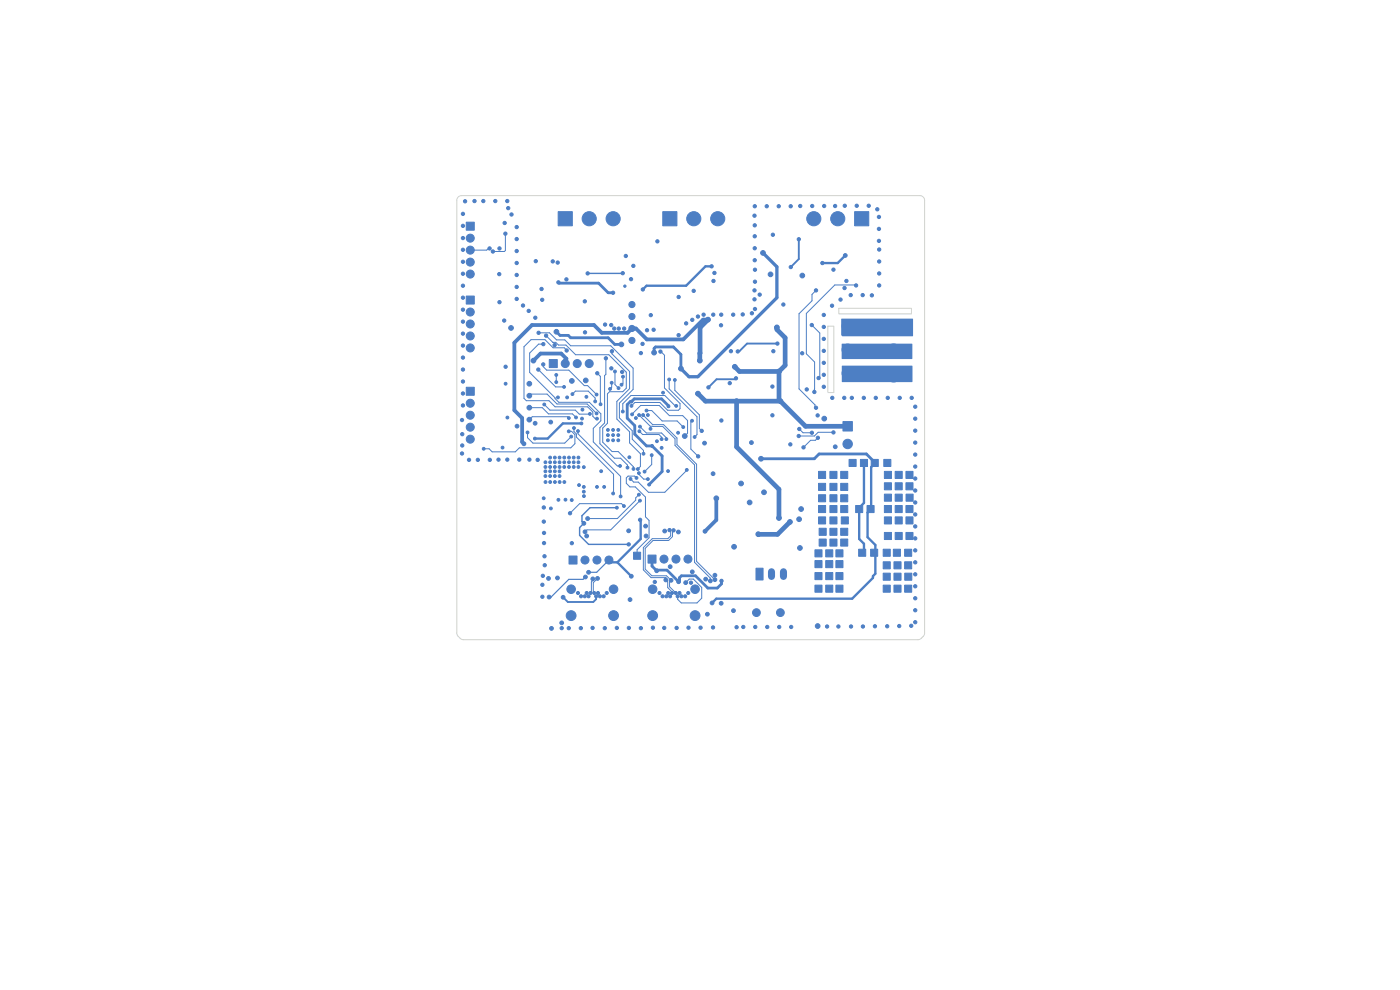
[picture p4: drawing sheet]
<svg xmlns="http://www.w3.org/2000/svg" width="297mm" height="210mm" viewBox="0 0 297 210" stroke-linecap="round" stroke-linejoin="round" font-family="sans-serif">
<g fill="#4d7fc4" stroke="#4d7fc4" stroke-width=".21">
<path d="M172.9 118.9h1.5v1.5h-1.5z"/>
<path d="M187.6 104.8h1.5v1.5h-1.5z"/>
<path d="M173.8 112.1h1.5v1.5h-1.5z"/>
<path d="M176.1 114.3h1.5v1.5h-1.5z"/>
<path d="M181.3 44.9h3v3h-3z"/>
<path d="M177.3 121.5h1.5v1.5h-1.5z"/>
<path d="M191.9 124.1h1.5v1.5h-1.5z"/>
<path d="M192.2 112.9h1.5v1.5h-1.5z"/>
<path d="M98.9 62.8h1.7v1.7h-1.7z"/>
<path d="M187.5 97.5h1.5v1.5h-1.5z"/>
<path d="M191.9 119.2h1.5v1.5h-1.5z"/>
<path d="M180.1 97.5h1.5v1.5h-1.5z"/>
<path d="M173.8 114.3h1.5v1.5h-1.5z"/>
<path d="M176.1 107.2h1.5v1.5h-1.5z"/>
<path d="M176.1 102.5h1.5v1.5h-1.5z"/>
<path d="M192.2 100h1.5v1.5h-1.5z"/>
<path d="M187.4 119.2h1.5v1.5h-1.5z"/>
<path d="M137.5 117.8h1.7v1.7h-1.7z"/>
<path d="M192.2 109.6h1.5v1.5h-1.5z"/>
<path d="M187.6 102.4h1.5v1.5h-1.5z"/>
<path d="M191.9 121.6h1.5v1.5h-1.5z"/>
<path d="M173.6 102.5h1.5v1.5h-1.5z"/>
<path d="M181.5 107.2h1.5v1.5h-1.5z"/>
<path d="M173.6 104.9h1.5v1.5h-1.5z"/>
<path d="M98.9 82.2h1.7v1.7h-1.7z"/>
<path d="M192.2 102.4h1.5v1.5h-1.5z"/>
<path d="M173.6 107.2h1.5v1.5h-1.5z"/>
<path d="M187.6 112.9h1.5v1.5h-1.5z"/>
<path d="M189.9 107.2h1.5v1.5h-1.5z"/>
<path d="M177.3 116.6h1.5v1.5h-1.5z"/>
<path d="M177.3 118.9h1.5v1.5h-1.5z"/>
<path d="M177.3 124.1h1.5v1.5h-1.5z"/>
<path d="M189.6 121.6h1.5v1.5h-1.5z"/>
<path d="M178.3 112.1h1.5v1.5h-1.5z"/>
<path d="M178.8 89.4h2v2h-2z"/>
<path d="M182.2 116.5h1.5v1.5h-1.5z"/>
<path d="M189.6 119.2h1.5v1.5h-1.5z"/>
<path d="M187.6 109.6h1.5v1.5h-1.5z"/>
<path d="M178.3 102.5h1.5v1.5h-1.5z"/>
<path d="M172.9 124.1h1.5v1.5h-1.5z"/>
<path d="M189.9 100h1.5v1.5h-1.5z"/>
<path d="M160.4 120.5h1.5v2.5h-1.5z"/>
<path d="M178.3 100h1.5v1.5h-1.5z"/>
<path d="M182.5 97.5h1.5v1.5h-1.5z"/>
<path d="M173.6 100h1.5v1.5h-1.5z"/>
<path d="M187.4 121.6h1.5v1.5h-1.5z"/>
<path d="M189.9 112.9h1.5v1.5h-1.5z"/>
<path d="M191.9 116.5h1.5v1.5h-1.5z"/>
<path d="M175.2 124.1h1.5v1.5h-1.5z"/>
<path d="M183.9 107.2h1.5v1.5h-1.5z"/>
<path d="M189.9 109.6h1.5v1.5h-1.5z"/>
<path d="M189.9 104.8h1.5v1.5h-1.5z"/>
<path d="M187.4 124.1h1.5v1.5h-1.5z"/>
<path d="M184.7 116.5h1.5v1.5h-1.5z"/>
<path d="M178.3 114.3h1.5v1.5h-1.5z"/>
<path d="M188.1 67.9h3v3h-3z"/>
<path d="M172.9 116.6h1.5v1.5h-1.5z"/>
<path d="M134.4 117.1h1.5v1.5h-1.5z"/>
<path d="M175.2 116.6h1.5v1.5h-1.5z"/>
<path d="M178.3 107.2h1.5v1.5h-1.5z"/>
<path d="M176.1 104.9h1.5v1.5h-1.5z"/>
<path d="M116.5 76.3h1.7v1.7h-1.7z"/>
<path d="M187.6 107.2h1.5v1.5h-1.5z"/>
<path d="M176.1 100h1.5v1.5h-1.5z"/>
<path d="M98.9 47.1h1.7v1.7h-1.7z"/>
<path d="M120.7 118h1.7v1.7h-1.7z"/>
<path d="M176.1 112.1h1.5v1.5h-1.5z"/>
<path d="M175.2 121.5h1.5v1.5h-1.5z"/>
<path d="M178.3 104.9h1.5v1.5h-1.5z"/>
<path d="M189.6 124.1h1.5v1.5h-1.5z"/>
<path d="M173.6 109.6h1.5v1.5h-1.5z"/>
<path d="M189.9 102.4h1.5v1.5h-1.5z"/>
<path d="M175.2 118.9h1.5v1.5h-1.5z"/>
<path d="M176.1 109.6h1.5v1.5h-1.5z"/>
<path d="M184.8 97.5h1.5v1.5h-1.5z"/>
<path d="M172.9 121.5h1.5v1.5h-1.5z"/>
<path d="M140.6 44.9h3v3h-3z"/>
<path d="M192.2 107.2h1.5v1.5h-1.5z"/>
<path d="M192.2 104.8h1.5v1.5h-1.5z"/>
<path d="M178.5 109.6h1.5v1.5h-1.5z"/>
<path d="M187.6 100h1.5v1.5h-1.5z"/>
<path d="M189.5 116.5h1.5v1.5h-1.5z"/>
<path d="M187.4 116.5h1.5v1.5h-1.5z"/>
<path d="M118.4 44.9h3v3h-3z"/>
<circle cx="134.1" cy="72.2" r=".65"/>
<circle cx="134.1" cy="69.7" r=".65"/>
<circle cx="134.1" cy="67.1" r=".65"/>
<circle cx="134.1" cy="64.6" r=".65"/>
<circle cx="177.7" cy="46.4" r="1.5"/>
<circle cx="172.6" cy="46.4" r="1.5"/>
<circle cx="99.8" cy="66.2" r=".85"/>
<circle cx="99.8" cy="68.7" r=".85"/>
<circle cx="99.8" cy="71.3" r=".85"/>
<circle cx="99.8" cy="73.8" r=".85"/>
<circle cx="112.3" cy="86.5" r=".5"/>
<circle cx="140.9" cy="118.6" r=".85"/>
<circle cx="143.4" cy="118.6" r=".85"/>
<circle cx="145.9" cy="118.6" r=".85"/>
<circle cx="112.3" cy="83.9" r=".5"/>
<circle cx="99.8" cy="85.5" r=".85"/>
<circle cx="99.8" cy="88.1" r=".85"/>
<circle cx="99.8" cy="90.6" r=".85"/>
<circle cx="99.8" cy="93.2" r=".85"/>
<circle cx="179.8" cy="74.2" r="1.2"/>
<circle cx="179.8" cy="79.2" r="1.2"/>
<circle cx="179.8" cy="69.2" r="1.2"/>
<circle cx="179.8" cy="94.2" r="1"/>
<circle cx="146" cy="125.8" r=".33"/>
<circle cx="145.4" cy="126.5" r=".33"/>
<circle cx="144.6" cy="126.5" r=".32"/>
<circle cx="144.2" cy="125.8" r=".32"/>
<circle cx="143.8" cy="126.5" r=".32"/>
<circle cx="143.4" cy="125.8" r=".33"/>
<circle cx="142.6" cy="125.8" r=".32"/>
<circle cx="142.2" cy="126.5" r=".32"/>
<circle cx="141.8" cy="125.8" r=".32"/>
<circle cx="141.4" cy="126.5" r=".33"/>
<circle cx="140.6" cy="126.5" r=".32"/>
<circle cx="139.9" cy="125.8" r=".33"/>
<circle cx="138.5" cy="125" r=".91"/>
<circle cx="138.5" cy="130.6" r="1.04"/>
<circle cx="147.5" cy="130.6" r="1.04"/>
<circle cx="147.5" cy="125" r=".91"/>
<circle cx="160.5" cy="130" r=".82"/>
<circle cx="165.6" cy="130" r=".82"/>
<circle cx="112.3" cy="81.4" r=".5"/>
<circle cx="124.3" cy="80.7" r=".5"/>
<circle cx="121.3" cy="80.8" r=".5"/>
<circle cx="174.9" cy="88.8" r=".5"/>
<circle cx="189.6" cy="74.5" r="1.5"/>
<circle cx="189.6" cy="79.5" r="1.5"/>
<circle cx="119.9" cy="77.1" r=".85"/>
<circle cx="122.5" cy="77.1" r=".85"/>
<circle cx="125" cy="77.1" r=".85"/>
<circle cx="99.8" cy="50.5" r=".85"/>
<circle cx="99.8" cy="53.1" r=".85"/>
<circle cx="99.8" cy="55.6" r=".85"/>
<circle cx="99.8" cy="58.1" r=".85"/>
<circle cx="124.1" cy="118.8" r=".85"/>
<circle cx="126.6" cy="118.8" r=".85"/>
<circle cx="129.2" cy="118.8" r=".85"/>
<circle cx="112.3" cy="89" r=".5"/>
<circle cx="128.7" cy="125.8" r=".32"/>
<circle cx="128.1" cy="126.5" r=".32"/>
<circle cx="127.3" cy="126.5" r=".32"/>
<circle cx="126.9" cy="125.8" r=".33"/>
<circle cx="126.5" cy="126.5" r=".33"/>
<circle cx="126.1" cy="125.8" r=".32"/>
<circle cx="125.3" cy="125.8" r=".32"/>
<circle cx="124.9" cy="126.5" r=".33"/>
<circle cx="124.5" cy="125.8" r=".33"/>
<circle cx="124.1" cy="126.5" r=".32"/>
<circle cx="123.3" cy="126.5" r=".32"/>
<circle cx="122.6" cy="125.8" r=".32"/>
<circle cx="121.2" cy="125" r=".91"/>
<circle cx="121.2" cy="130.6" r="1.04"/>
<circle cx="130.2" cy="130.6" r="1.04"/>
<circle cx="130.2" cy="125" r=".91"/>
<circle cx="147.2" cy="46.4" r="1.5"/>
<circle cx="152.3" cy="46.4" r="1.5"/>
<circle cx="145.3" cy="92.5" r=".5"/>
<circle cx="125" cy="46.4" r="1.5"/>
<circle cx="130.1" cy="46.4" r="1.5"/>
<circle cx="167.8" cy="56.7" r=".35"/>
<circle cx="169.5" cy="50.7" r=".35"/>
<circle cx="167.7" cy="94.3" r=".35"/>
<circle cx="98.2" cy="83.5" r=".35"/>
<circle cx="140.4" cy="95" r=".3"/>
<circle cx="117.7" cy="99.1" r=".3"/>
<circle cx="160.2" cy="57.2" r=".35"/>
<circle cx="172.3" cy="43.7" r=".35"/>
<circle cx="155.1" cy="74.5" r=".35"/>
<circle cx="129.7" cy="69" r=".35"/>
<circle cx="118.3" cy="122.6" r=".4"/>
<circle cx="155.5" cy="66.7" r=".35"/>
<circle cx="188.3" cy="84.4" r=".35"/>
<circle cx="194.2" cy="93.9" r=".35"/>
<circle cx="194.2" cy="88.8" r=".35"/>
<circle cx="173.5" cy="132.8" r=".5"/>
<circle cx="98.2" cy="68.2" r=".35"/>
<circle cx="119.2" cy="132.1" r=".4"/>
<circle cx="190.8" cy="132.8" r=".35"/>
<circle cx="160.1" cy="61.6" r=".35"/>
<circle cx="130.1" cy="92.3" r=".3"/>
<circle cx="129.7" cy="78.1" r=".35"/>
<circle cx="131.2" cy="92.3" r=".3"/>
<circle cx="186.5" cy="52.9" r=".35"/>
<circle cx="186.5" cy="46" r=".35"/>
<circle cx="149.3" cy="66.7" r=".35"/>
<circle cx="163.9" cy="88.1" r=".35"/>
<circle cx="178.3" cy="63.6" r=".35"/>
<circle cx="119.7" cy="102.3" r=".3"/>
<circle cx="169.7" cy="116.2" r=".5"/>
<circle cx="160.2" cy="59.8" r=".35"/>
<circle cx="98.2" cy="63.1" r=".35"/>
<circle cx="140.7" cy="83.3" r=".3"/>
<circle cx="143.9" cy="112.9" r=".4"/>
<circle cx="160.1" cy="52.7" r=".35"/>
<circle cx="120.3" cy="84.3" r=".3"/>
<circle cx="128.2" cy="103.3" r=".3"/>
<circle cx="146.9" cy="121.3" r=".4"/>
<circle cx="121.7" cy="99.1" r=".3"/>
<circle cx="149.5" cy="94" r=".4"/>
<circle cx="185.6" cy="132.9" r=".35"/>
<circle cx="165.3" cy="133" r=".35"/>
<circle cx="109.6" cy="55.8" r=".35"/>
<circle cx="131.2" cy="91.2" r=".3"/>
<circle cx="115.5" cy="118" r=".35"/>
<circle cx="166.2" cy="64.6" r=".35"/>
<circle cx="119.7" cy="99.1" r=".3"/>
<circle cx="167.7" cy="43.7" r=".35"/>
<circle cx="116.7" cy="97.1" r=".3"/>
<circle cx="126.6" cy="103.3" r=".3"/>
<circle cx="143.5" cy="133.2" r=".35"/>
<circle cx="153" cy="69" r=".35"/>
<circle cx="98.2" cy="55.5" r=".35"/>
<circle cx="98.2" cy="58.1" r=".35"/>
<circle cx="194.2" cy="91.4" r=".35"/>
<circle cx="176.5" cy="64.9" r=".35"/>
<circle cx="98.2" cy="70.8" r=".35"/>
<circle cx="121.3" cy="106.1" r=".3"/>
<circle cx="160.1" cy="47.8" r=".35"/>
<circle cx="116.7" cy="100" r=".3"/>
<circle cx="140.9" cy="133.2" r=".35"/>
<circle cx="107.6" cy="97.5" r=".35"/>
<circle cx="131.3" cy="69.7" r=".35"/>
<circle cx="120.7" cy="98.1" r=".3"/>
<circle cx="106" cy="64.1" r=".35"/>
<circle cx="133.4" cy="112.6" r=".4"/>
<circle cx="122.7" cy="98.1" r=".3"/>
<circle cx="169.8" cy="43.7" r=".35"/>
<circle cx="107.6" cy="88.6" r=".3"/>
<circle cx="151.3" cy="133.1" r=".35"/>
<circle cx="170.2" cy="58.5" r=".5"/>
<circle cx="117.7" cy="98.1" r=".3"/>
<circle cx="109.6" cy="60.9" r=".35"/>
<circle cx="105.9" cy="58.2" r=".35"/>
<circle cx="122.7" cy="97.1" r=".3"/>
<circle cx="144" cy="71.1" r=".35"/>
<circle cx="160.2" cy="65.6" r=".35"/>
<circle cx="98.2" cy="80.9" r=".35"/>
<circle cx="159.5" cy="66.4" r=".35"/>
<circle cx="109.6" cy="63.4" r=".35"/>
<circle cx="141" cy="112.7" r=".4"/>
<circle cx="186.5" cy="60.6" r=".35"/>
<circle cx="116.9" cy="107.9" r=".3"/>
<circle cx="117.7" cy="73.2" r=".35"/>
<circle cx="115.3" cy="105.7" r=".3"/>
<circle cx="106" cy="52.7" r=".35"/>
<circle cx="115.1" cy="126.6" r=".35"/>
<circle cx="99.5" cy="97.5" r=".35"/>
<circle cx="137.1" cy="113.7" r=".4"/>
<circle cx="174.8" cy="74.4" r=".35"/>
<circle cx="137.3" cy="70" r=".35"/>
<circle cx="115.4" cy="107.7" r=".35"/>
<circle cx="194.2" cy="116.8" r=".35"/>
<circle cx="122.8" cy="102.9" r=".3"/>
<circle cx="121.3" cy="115.2" r=".35"/>
<circle cx="136.3" cy="73" r=".35"/>
<circle cx="115.7" cy="102.3" r=".3"/>
<circle cx="151.7" cy="122" r=".4"/>
<circle cx="157.2" cy="102.6" r=".5"/>
<circle cx="163.5" cy="58.2" r=".5"/>
<circle cx="138.9" cy="123.5" r=".35"/>
<circle cx="123.9" cy="104.3" r=".3"/>
<circle cx="194.2" cy="99" r=".35"/>
<circle cx="194.2" cy="121.8" r=".35"/>
<circle cx="117" cy="133.3" r=".4"/>
<circle cx="118.5" cy="106" r=".3"/>
<circle cx="115.7" cy="100" r=".3"/>
<circle cx="119.7" cy="98.1" r=".3"/>
<circle cx="123.5" cy="88.8" r=".3"/>
<circle cx="123.9" cy="103.3" r=".3"/>
<circle cx="183" cy="62.6" r=".35"/>
<circle cx="137.4" cy="88" r=".3"/>
<circle cx="186.5" cy="58" r=".35"/>
<circle cx="102.5" cy="42.6" r=".35"/>
<circle cx="128.4" cy="68.9" r=".35"/>
<circle cx="98.2" cy="78.4" r=".35"/>
<circle cx="116.7" cy="102.3" r=".3"/>
<circle cx="148.1" cy="67.1" r=".35"/>
<circle cx="115.7" cy="101" r=".3"/>
<circle cx="98" cy="89.1" r=".35"/>
<circle cx="109.6" cy="48.2" r=".35"/>
<circle cx="105.1" cy="42.6" r=".35"/>
<circle cx="138" cy="91" r=".3"/>
<circle cx="120" cy="106" r=".3"/>
<circle cx="160.1" cy="55.2" r=".35"/>
<circle cx="98.2" cy="86" r=".35"/>
<circle cx="160.2" cy="133" r=".35"/>
<circle cx="194.2" cy="96.4" r=".35"/>
<circle cx="138.7" cy="70" r=".35"/>
<circle cx="110.2" cy="97.5" r=".35"/>
<circle cx="142.2" cy="120.2" r=".4"/>
<circle cx="194.2" cy="104.1" r=".35"/>
<circle cx="125.7" cy="133.2" r=".35"/>
<circle cx="162.7" cy="43.7" r=".35"/>
<circle cx="174.8" cy="77" r=".35"/>
<circle cx="109.6" cy="53.3" r=".35"/>
<circle cx="118.7" cy="99.1" r=".3"/>
<circle cx="115.6" cy="119.9" r=".35"/>
<circle cx="115.4" cy="110.7" r=".35"/>
<circle cx="128.3" cy="133.2" r=".35"/>
<circle cx="162.8" cy="133" r=".35"/>
<circle cx="106.6" cy="95" r=".3"/>
<circle cx="118.7" cy="98.1" r=".3"/>
<circle cx="170" cy="108" r=".5"/>
<circle cx="133.7" cy="127.2" r=".4"/>
<circle cx="103.9" cy="97.5" r=".35"/>
<circle cx="180.5" cy="132.9" r=".35"/>
<circle cx="160.1" cy="43.7" r=".35"/>
<circle cx="119.7" cy="97.1" r=".3"/>
<circle cx="115.7" cy="98.1" r=".3"/>
<circle cx="131.2" cy="93.4" r=".3"/>
<circle cx="108.5" cy="45.5" r=".35"/>
<circle cx="156.3" cy="133.1" r=".35"/>
<circle cx="194.2" cy="114.2" r=".35"/>
<circle cx="124.4" cy="84.2" r=".3"/>
<circle cx="129" cy="92.3" r=".3"/>
<circle cx="186.1" cy="44.4" r=".35"/>
<circle cx="155.7" cy="116" r=".5"/>
<circle cx="153" cy="128" r=".4"/>
<circle cx="194.2" cy="126.9" r=".35"/>
<circle cx="183.3" cy="84.4" r=".35"/>
<circle cx="107.6" cy="42.6" r=".35"/>
<circle cx="146.9" cy="67.9" r=".35"/>
<circle cx="113.5" cy="89.8" r=".4"/>
<circle cx="117.7" cy="102.3" r=".3"/>
<circle cx="98.2" cy="75.8" r=".35"/>
<circle cx="134.9" cy="88.7" r=".3"/>
<circle cx="176.8" cy="57.2" r=".35"/>
<circle cx="121.7" cy="98.1" r=".3"/>
<circle cx="179.6" cy="59.6" r=".35"/>
<circle cx="115.1" cy="124.1" r=".35"/>
<circle cx="180.7" cy="84.4" r=".35"/>
<circle cx="170.2" cy="74.9" r=".35"/>
<circle cx="194.2" cy="129.5" r=".35"/>
<circle cx="185" cy="62.7" r=".35"/>
<circle cx="123.9" cy="99.1" r=".3"/>
<circle cx="117.7" cy="97.1" r=".3"/>
<circle cx="179.1" cy="84.4" r=".35"/>
<circle cx="175.5" cy="132.9" r=".35"/>
<circle cx="164.1" cy="74.5" r=".35"/>
<circle cx="130.1" cy="91.2" r=".3"/>
<circle cx="123.9" cy="105.2" r=".3"/>
<circle cx="146.1" cy="133.2" r=".35"/>
<circle cx="105.8" cy="97.5" r=".35"/>
<circle cx="98.1" cy="92.1" r=".35"/>
<circle cx="163.9" cy="82" r=".35"/>
<circle cx="184.3" cy="43.6" r=".35"/>
<circle cx="153" cy="66.7" r=".35"/>
<circle cx="124.5" cy="113.7" r=".4"/>
<circle cx="155.6" cy="129.5" r=".4"/>
<circle cx="133.4" cy="133.2" r=".35"/>
<circle cx="116.8" cy="89.5" r=".4"/>
<circle cx="186.5" cy="55.5" r=".35"/>
<circle cx="109.6" cy="50.7" r=".35"/>
<circle cx="150.1" cy="130.3" r=".4"/>
<circle cx="98.2" cy="50.5" r=".35"/>
<circle cx="132.4" cy="69.7" r=".35"/>
<circle cx="117.7" cy="101" r=".3"/>
<circle cx="174.8" cy="79.5" r=".35"/>
<circle cx="177.9" cy="132.9" r=".35"/>
<circle cx="141.7" cy="99.9" r=".3"/>
<circle cx="174.8" cy="66.8" r=".35"/>
<circle cx="112.2" cy="66" r=".35"/>
<circle cx="174.8" cy="71.9" r=".35"/>
<circle cx="115.7" cy="99.1" r=".3"/>
<circle cx="118.4" cy="84.3" r=".3"/>
<circle cx="107.3" cy="77.8" r=".35"/>
<circle cx="111" cy="64.8" r=".35"/>
<circle cx="161.2" cy="62.5" r=".35"/>
<circle cx="159.4" cy="93.9" r=".4"/>
<circle cx="186.5" cy="51.1" r=".35"/>
<circle cx="169.5" cy="110.1" r=".5"/>
<circle cx="107.1" cy="47.3" r=".35"/>
<circle cx="176.6" cy="84.4" r=".35"/>
<circle cx="160.1" cy="63.5" r=".35"/>
<circle cx="136" cy="74.9" r=".35"/>
<circle cx="122.7" cy="99.1" r=".3"/>
<circle cx="120.7" cy="133.2" r=".35"/>
<circle cx="167.8" cy="133" r=".35"/>
<circle cx="118.7" cy="100" r=".3"/>
<circle cx="98.2" cy="47.9" r=".35"/>
<circle cx="108.4" cy="69.6" r=".5"/>
<circle cx="177.2" cy="94.8" r=".4"/>
<circle cx="139.4" cy="93.6" r=".3"/>
<circle cx="146.6" cy="123.6" r=".35"/>
<circle cx="179.2" cy="61.1" r=".35"/>
<circle cx="130.3" cy="69.7" r=".35"/>
<circle cx="116.7" cy="101" r=".3"/>
<circle cx="180.5" cy="62.6" r=".35"/>
<circle cx="174.8" cy="69.4" r=".35"/>
<circle cx="113.6" cy="67.4" r=".35"/>
<circle cx="177.2" cy="43.7" r=".35"/>
<circle cx="119.2" cy="133.2" r=".35"/>
<circle cx="194.2" cy="132" r=".35"/>
<circle cx="123.2" cy="133.2" r=".35"/>
<circle cx="112.3" cy="97.5" r=".35"/>
<circle cx="98.2" cy="65.7" r=".35"/>
<circle cx="109.6" cy="58.3" r=".35"/>
<circle cx="151.3" cy="100.5" r=".4"/>
<circle cx="116.7" cy="99.1" r=".3"/>
<circle cx="149.7" cy="122.8" r=".4"/>
<circle cx="194.2" cy="119.3" r=".35"/>
<circle cx="171.1" cy="82.6" r=".35"/>
<circle cx="115.2" cy="122.2" r=".35"/>
<circle cx="153" cy="89.2" r=".35"/>
<circle cx="151.3" cy="66.7" r=".35"/>
<circle cx="124.1" cy="70.5" r=".35"/>
<circle cx="116.4" cy="122.7" r=".4"/>
<circle cx="120.7" cy="99.1" r=".3"/>
<circle cx="100.7" cy="42.6" r=".35"/>
<circle cx="136" cy="133.2" r=".35"/>
<circle cx="160.1" cy="45.7" r=".35"/>
<circle cx="174.8" cy="43.7" r=".35"/>
<circle cx="98.2" cy="45.4" r=".35"/>
<circle cx="194.2" cy="111.7" r=".35"/>
<circle cx="116.7" cy="98.1" r=".3"/>
<circle cx="143.8" cy="91.8" r=".3"/>
<circle cx="130.9" cy="133.2" r=".35"/>
<circle cx="132" cy="78.9" r=".35"/>
<circle cx="194.2" cy="124.4" r=".35"/>
<circle cx="194.2" cy="106.6" r=".35"/>
<circle cx="194.2" cy="109.1" r=".35"/>
<circle cx="101.4" cy="97.5" r=".35"/>
<circle cx="115.4" cy="113.1" r=".35"/>
<circle cx="173.5" cy="88.1" r=".35"/>
<circle cx="138.5" cy="133.2" r=".35"/>
<circle cx="186.5" cy="48.6" r=".35"/>
<circle cx="120.7" cy="97.1" r=".3"/>
<circle cx="98.1" cy="94.5" r=".35"/>
<circle cx="181.8" cy="43.6" r=".35"/>
<circle cx="193.3" cy="132.8" r=".35"/>
<circle cx="174.8" cy="82.1" r=".35"/>
<circle cx="98" cy="96.2" r=".35"/>
<circle cx="115.4" cy="115.2" r=".35"/>
<circle cx="114.1" cy="97.5" r=".35"/>
<circle cx="160.1" cy="50.1" r=".35"/>
<circle cx="121.7" cy="97.1" r=".3"/>
<circle cx="194.2" cy="86.3" r=".35"/>
<circle cx="98.7" cy="42.7" r=".35"/>
<circle cx="185.8" cy="84.4" r=".35"/>
<circle cx="109.7" cy="90.4" r=".4"/>
<circle cx="137" cy="111.6" r=".4"/>
<circle cx="188.2" cy="132.9" r=".35"/>
<circle cx="129" cy="93.4" r=".3"/>
<circle cx="118.7" cy="101" r=".3"/>
<circle cx="183.1" cy="132.9" r=".35"/>
<circle cx="123.6" cy="86.9" r=".3"/>
<circle cx="179.2" cy="43.6" r=".35"/>
<circle cx="159" cy="106.6" r=".5"/>
<circle cx="129" cy="91.2" r=".3"/>
<circle cx="165.2" cy="43.7" r=".35"/>
<circle cx="157.7" cy="133" r=".35"/>
<circle cx="117.7" cy="100" r=".3"/>
<circle cx="107" cy="68" r=".35"/>
<circle cx="190.9" cy="84.4" r=".35"/>
<circle cx="98.2" cy="73.3" r=".35"/>
<circle cx="98.2" cy="60.6" r=".35"/>
<circle cx="193.4" cy="84.4" r=".35"/>
<circle cx="157.6" cy="66.7" r=".35"/>
<circle cx="145.6" cy="68.6" r=".35"/>
<circle cx="107.3" cy="81.4" r=".3"/>
<circle cx="162.1" cy="104.4" r=".5"/>
<circle cx="194.2" cy="101.5" r=".35"/>
<circle cx="154.8" cy="81.3" r=".35"/>
<circle cx="148.6" cy="133.2" r=".35"/>
<circle cx="118.7" cy="97.1" r=".3"/>
<circle cx="98.2" cy="53" r=".35"/>
<circle cx="130.1" cy="93.4" r=".3"/>
<circle cx="107.8" cy="44.2" r=".35"/>
<circle cx="118.7" cy="102.3" r=".3"/>
<circle cx="164" cy="49.8" r=".35"/>
<circle cx="167.6" cy="110.7" r=".5"/>
<circle cx="160.9" cy="113.3" r=".5"/>
<circle cx="132.8" cy="54.3" r=".35"/>
<circle cx="134.4" cy="56.4" r=".35"/>
<circle cx="132.6" cy="60.7" r=".25"/>
<circle cx="118.3" cy="55.7" r=".35"/>
<circle cx="151.4" cy="59.6" r=".35"/>
<circle cx="117.3" cy="55.4" r=".35"/>
<circle cx="151.6" cy="57.9" r=".35"/>
<circle cx="139.5" cy="51.2" r=".35"/>
<circle cx="138.1" cy="66.8" r=".35"/>
<circle cx="120.2" cy="59.3" r=".35"/>
<circle cx="115" cy="63.6" r=".35"/>
<circle cx="133.9" cy="59.2" r=".35"/>
<circle cx="124.1" cy="63.9" r=".35"/>
<circle cx="114.9" cy="61.3" r=".35"/>
<circle cx="113.7" cy="55.4" r=".35"/>
<circle cx="147.2" cy="61.7" r=".35"/>
<circle cx="144" cy="63" r=".35"/>
<circle cx="118.5" cy="59.9" r=".35"/>
<circle cx="136.4" cy="61.4" r=".35"/>
<circle cx="130.1" cy="62.1" r=".35"/>
<circle cx="151" cy="56.5" r=".35"/>
<circle cx="136.7" cy="100" r=".3"/>
<circle cx="138.3" cy="96.6" r=".3"/>
<circle cx="135.5" cy="100.4" r=".3"/>
<circle cx="137.4" cy="101.6" r=".3"/>
<circle cx="124.9" cy="121.4" r=".4"/>
<circle cx="133.9" cy="122.2" r=".4"/>
<circle cx="135.8" cy="110.3" r=".35"/>
<circle cx="155.9" cy="77.8" r=".5"/>
<circle cx="165.6" cy="85.1" r=".5"/>
<circle cx="148.5" cy="76.5" r=".5"/>
<circle cx="164.8" cy="69.5" r=".5"/>
<circle cx="150.2" cy="67.8" r=".5"/>
<circle cx="165.3" cy="78.8" r=".5"/>
<circle cx="111.2" cy="94.1" r=".4"/>
<circle cx="156.3" cy="85.1" r=".5"/>
<circle cx="165.3" cy="109.9" r=".5"/>
<circle cx="148.1" cy="83.5" r=".5"/>
<circle cx="179.3" cy="54.2" r=".4"/>
<circle cx="174.5" cy="55.8" r=".35"/>
<circle cx="123.3" cy="89.8" r=".3"/>
<circle cx="127.5" cy="100" r=".3"/>
<circle cx="151.1" cy="127.9" r=".4"/>
<circle cx="161.9" cy="53.7" r=".5"/>
<circle cx="118" cy="70.4" r=".5"/>
<circle cx="141.8" cy="86.2" r=".3"/>
<circle cx="137.7" cy="102.8" r=".3"/>
<circle cx="144.4" cy="78.2" r=".5"/>
<circle cx="131.8" cy="73.1" r=".5"/>
<circle cx="113.2" cy="76.5" r=".5"/>
<circle cx="161.4" cy="97.3" r=".5"/>
<circle cx="134" cy="85.2" r=".3"/>
<circle cx="113.5" cy="93" r=".3"/>
<circle cx="138.3" cy="94.6" r=".3"/>
<circle cx="138.8" cy="74.8" r=".5"/>
<circle cx="142.4" cy="123.1" r=".4"/>
<circle cx="142.9" cy="112.5" r=".35"/>
<circle cx="141.3" cy="123" r=".4"/>
<circle cx="142" cy="112.5" r=".35"/>
<circle cx="150.7" cy="123.2" r=".4"/>
<circle cx="135.6" cy="88" r=".3"/>
<circle cx="151.7" cy="123" r=".4"/>
<circle cx="136.4" cy="88" r=".3"/>
<circle cx="132.1" cy="58" r=".35"/>
<circle cx="124.7" cy="58" r=".35"/>
<circle cx="153.1" cy="123.2" r=".35"/>
<circle cx="144" cy="123.4" r=".4"/>
<circle cx="139.3" cy="121.1" r=".4"/>
<circle cx="125.8" cy="122.8" r=".4"/>
<circle cx="126.8" cy="122.7" r=".4"/>
<circle cx="135.5" cy="104.9" r=".3"/>
<circle cx="124.7" cy="110" r=".4"/>
<circle cx="135.8" cy="106.2" r=".3"/>
<circle cx="124.1" cy="112.8" r=".4"/>
<circle cx="121.2" cy="92.6" r=".3"/>
<circle cx="111.9" cy="91.7" r=".3"/>
<circle cx="118" cy="79.5" r=".3"/>
<circle cx="118" cy="81.1" r=".3"/>
<circle cx="143.5" cy="86.1" r=".3"/>
<circle cx="132.1" cy="87.3" r=".3"/>
<circle cx="126.7" cy="79.2" r=".35"/>
<circle cx="127.4" cy="85.8" r=".3"/>
<circle cx="114.2" cy="78.4" r=".35"/>
<circle cx="119.7" cy="82.1" r=".3"/>
<circle cx="115.5" cy="85.8" r=".3"/>
<circle cx="125.1" cy="87.8" r=".3"/>
<circle cx="133.8" cy="101.6" r=".3"/>
<circle cx="145.7" cy="99.7" r=".3"/>
<circle cx="122.6" cy="91.4" r=".3"/>
<circle cx="131.7" cy="105.3" r=".3"/>
<circle cx="129.4" cy="82.5" r=".3"/>
<circle cx="129.8" cy="81.2" r=".3"/>
<circle cx="134.4" cy="99.5" r=".3"/>
<circle cx="115.9" cy="71.2" r=".35"/>
<circle cx="148.1" cy="96.8" r=".35"/>
<circle cx="146.8" cy="89.3" r=".3"/>
<circle cx="126.6" cy="87.7" r=".3"/>
<circle cx="122.2" cy="88.6" r=".3"/>
<circle cx="115.2" cy="77.3" r=".35"/>
<circle cx="126.6" cy="83.7" r=".3"/>
<circle cx="120.7" cy="88.7" r=".3"/>
<circle cx="115.3" cy="73" r=".35"/>
<circle cx="131.5" cy="98.8" r=".3"/>
<circle cx="140.1" cy="74.6" r=".35"/>
<circle cx="134" cy="86.1" r=".3"/>
<circle cx="120.2" cy="74.4" r=".35"/>
<circle cx="126.6" cy="88.8" r=".3"/>
<circle cx="169.6" cy="91" r=".35"/>
<circle cx="172.2" cy="91.8" r=".35"/>
<circle cx="173.1" cy="61.6" r=".35"/>
<circle cx="173.1" cy="86.5" r=".35"/>
<circle cx="126.3" cy="85.1" r=".3"/>
<circle cx="121.4" cy="83.6" r=".3"/>
<circle cx="102.6" cy="95.2" r=".3"/>
<circle cx="120.7" cy="91.5" r=".3"/>
<circle cx="104.6" cy="53.3" r=".35"/>
<circle cx="107.2" cy="49.6" r=".35"/>
<circle cx="136.5" cy="96.3" r=".3"/>
<circle cx="114.3" cy="70.6" r=".35"/>
<circle cx="121.8" cy="90.8" r=".3"/>
<circle cx="130.1" cy="104.7" r=".3"/>
<circle cx="170.5" cy="94.9" r=".35"/>
<circle cx="181.6" cy="60.6" r=".35"/>
<circle cx="173.5" cy="92.9" r=".35"/>
<circle cx="172.8" cy="83.1" r=".35"/>
<circle cx="134.1" cy="87.9" r=".3"/>
<circle cx="172.2" cy="69" r=".35"/>
<circle cx="169.4" cy="92.5" r=".35"/>
<circle cx="173.7" cy="80.2" r=".35"/>
<circle cx="176.8" cy="91.7" r=".35"/>
<circle cx="149.6" cy="112.7" r=".4"/>
<circle cx="152" cy="105.7" r=".5"/>
<circle cx="135" cy="101.4" r=".3"/>
<circle cx="137.2" cy="87.1" r=".3"/>
<circle cx="144.9" cy="90.6" r=".3"/>
<circle cx="164.9" cy="72.9" r=".35"/>
<circle cx="156.5" cy="74.6" r=".35"/>
<circle cx="156.1" cy="80.2" r=".35"/>
<circle cx="150.3" cy="82.2" r=".35"/>
<circle cx="132.2" cy="79.9" r=".3"/>
<circle cx="131.9" cy="81.6" r=".3"/>
<circle cx="131.2" cy="82.3" r=".3"/>
<circle cx="130.5" cy="78.8" r=".3"/>
<circle cx="145.5" cy="123.6" r=".4"/>
<circle cx="119.5" cy="126.7" r=".4"/>
<circle cx="116.5" cy="126.7" r=".4"/>
<circle cx="124.2" cy="122.4" r=".4"/>
<circle cx="129.8" cy="74.5" r=".35"/>
<circle cx="135.3" cy="99.5" r=".3"/>
<circle cx="140.4" cy="93.1" r=".3"/>
<circle cx="148.9" cy="91.4" r=".35"/>
<circle cx="143.2" cy="80.6" r=".3"/>
<circle cx="135.6" cy="91.5" r=".3"/>
<circle cx="141.4" cy="93.1" r=".3"/>
<circle cx="147.4" cy="92.7" r=".3"/>
<circle cx="135.8" cy="90.5" r=".3"/>
<circle cx="142" cy="80.5" r=".3"/>
<circle cx="133.1" cy="99.2" r=".3"/>
<circle cx="128.5" cy="76" r=".35"/>
<circle cx="120.9" cy="108.9" r=".35"/>
<circle cx="132.4" cy="107.3" r=".3"/>
<circle cx="133.5" cy="97" r=".3"/>
<circle cx="123.9" cy="111" r=".4"/>
<circle cx="133.4" cy="115.5" r=".35"/>
<circle cx="130.9" cy="107.7" r=".3"/>
<circle cx="103.9" cy="52.7" r=".35"/>
</g>
<path d="M163.7 121.3v1M166.2 121.3v1" fill="none" stroke="#4d7fc4" stroke-width="1.5"/>
<g fill="none" stroke="#4d7fc4" stroke-width=".21">
<path d="M103.9 52.7h-.3l-.3 .4h-3.5M107.2 49.6v3.5l-.2 .3h-2.4M114.2 78.4l3.7 3.7h1.8M114.3 70.6h2.3l1.5 1.5h1.7l1.3 1.3h8.5l4.7 4.7v4.5l-2.9 2.9v3.1l2.7 2.8v1.8l2.4 2.4v.7M115.2 77.3v.5l.8 .7h4.7l3.3 3.3h.7l1.9 1.9M115.3 73h-1l-1.9 1.9v4.1l6.1 6.3h6.5l2.5 2.5v1.5l-1.6 1.6v2.8l5.1 5.1h.5M115.9 71.2l1.4 1.5M117.3 72.7h.1M117.3 72.7l.6-.1 .6 .6h1.6l2 2.1h7.1l3.7 3.7v3.4l-.8 .7h-2.8l-.4 .4v6.3l-1 1v3l2 2h1.3l3.2 3.2v.5M118 79.5v1.6M120.2 74.4l-.5-.6h-2.4l-1.7-1.7h-2.9l-1.5 1.5v10.9l.5 .5h4.8l1.3 1.3h6.9l1.1 1.1v.9l.5 .5h.3M126.7 79.2l.7 .6v6"/>
<path d="M128.5 76v3.4l-.2 .3v10l-1 1v3.4l3 3.1h1.4l1.4 1.5v.5M129.8 74.5v.6l3.8 3.7v3.7l-2.7 2.7v3.7l2.7 2.7v2.4l2.3 2.3v2.7l-.6 .5M130.5 78.8v2.8l.7 .7M132.2 79.9v1.4l-.3 .3M140.1 74.6l.9 .8M141 75.4v6.9l3.3 3.3v1.1l-.4 .3h-2.3l-1.6-1.6h-5.3l-.7 .7M172.2 69l1.7 1.7v9.2l-.2 .3M173.1 61.6l-.8 .9v1.3l-2.8 2.8v15.9l3.4 3.4v.4l.2 .2M181.6 60.6l-4.5-.1-6 6v8.6l1.7 1.7v6.4M111.9 91.7v1.2l1.2 1.1h6.7l1.4-1.4M112.3 83.9l.3-.3h3.5l2.1 2.1h6.4l2 2M112.3 86.5h2.7l1.4 1.3h5l.8 .8"/>
<path d="M115.5 85.8l1.2 1.2h5.3l.9 .9 2.2-.1M120.7 91.5h.6l.7 .7v1.9l-.9 .9h-10.9l-.9 .9h-4.9l-.6-.7h-1.2M120.7 88.7l-.3-.3h-7.5l-.6 .6M121.4 83.6l.7-.6h2.7l1.5 1.4v.8M121.8 90.8v.7l.5 .6v.6l7.9 7.9-.1 4.1M122.6 91.4v.6l9.1 9.1v4.2M129.8 81.2v1l-.4 .3M134.1 87.9l1.8-1.9h4l2.1 2.2h2.8l1.1 1v2.7l-.6 .6M135.6 88l2.4 2.4 2.6 .1 2.6 2.6v1.4l4.1 4.1v20.7l3.4 3.3v.6M135.6 91.5l.7 .7h3.5l.6 .5v.5M135.8 90.5l1.3 1.4h3.2l1.1 1v.3M136.4 88l2.1 2.1h2.3l2.8 2.8v1.4l4.2 4.2v20.6l3.9 3.9"/>
<path d="M137.2 87.1h1.1l2.2 2.2h3.1l1.3 1.3M138.3 96.6v1.9l-1.6 1.5M142 80.5v2l5.9 5.9v3.8l-.5 .5M143.2 80.6v2.2l5.2 5.2v2.9l.5 .5M143.5 86.1h-.3l-2.2-2.2h-7.1l-1.8 1.7v1.7M145.7 99.7l-4.7 4.7h-3.4l-2.2-2.1h-1l-.6-.7M146.8 89.3l-.2 .2v5.8l1.5 1.5M169.6 91l.8 .8h1.8M173.5 92.9l-.5 .5h-1l-1.5 1.5M176.8 91.7h-3.2l-.8 .8h-3.4M132.4 107.3l-.5-.5h-8.9l-2.1 2.1M135 101.4l-.4-.4h-1.4l-.3 .4v1.1l.7 .8h1.2l2.1 2.1v4.2l.8 .8v3.7l-2.5 2.5v1.3"/>
<path d="M135.5 100.4v.2l1.1 1h.8M135.5 104.9l-.6 .7v.5l-3.9 3.9h-6.3M135.8 106.2l-6.2 6.2h-5.1l-.4 .4M142 112.5l.3 .3v.9l-.6 .6h-3.3l-1.9 1.9v4.7l1.6 1.6h3.1M142.9 112.5l-.2 .3v1l-.9 .9h-3.3l-1.6 1.6v4.4l1.4 1.4h3.1l1 1-.4 .3v1.1l1.4 1.3M125.8 122.8v.3l-.3 .3v2.2l-.2 .2M126.8 122.7l-.9 .9v2l.2 .2M141.2 122.5h.1M141.3 122.5v.5l.3 .4v1.2l1 .9M143 125.5h.1M145.5 123.6l.7-.8h.9l1.8 1.8v2.3l-1 1h-3.4l-.7-.8v-.4"/>
</g>
<path d="M169.5 50.8v4.2l-1.7 1.7M164.9 72.9h-6.4l-1.6 1.6-.4 .1M133.8 85.2h.2M156.1 80.2l-.2 .3h-3.9l-1.7 1.7M126.5 126.6v.5l-.6 .6h-5.4l-1-1" fill="none" stroke="#4d7fc4" stroke-width=".4"/>
<path d="M150.2 67.8l-1.7 1.7v7M155.9 77.8l1 1h8.4M164.8 69.5v.4l1.8 1.8v5.8l-1.3 1.3M165.3 78.8v6l5.6 5.6h8.9M148.1 83.5l1.6 1.6h15.9M156.3 85.1v9.7l9 9v6.1M167.6 110.7l-2.7 2.7-4-.1" fill="none" stroke="#4d7fc4" stroke-width="1"/>
<path d="M118.5 59.9l.1 .2h8.4l2 2h1.1M118 70.4l.8 .8h1.8l.5 .5h7.9l1.4 1.4h1.4M138.8 74.8v-.9l.3-.3h3.8l1.5 1.6v3M141.8 86.2l-1.4-1.6h-5.9l-1.4 1.2v2.9l1.6 1.6v1.8l2.5 2.5h1.1l2.2 2.1v3.3l-2.8 2.8M161.4 97.3h11.3l1.1-1h10l1.9 1.9M137.7 102.8h.1M138.3 118.6v1.5l1 1" fill="none" stroke="#4d7fc4" stroke-width=".6"/>
<path d="M151 56.5h-1.3l-4.2 4.1h-8.3l-.8 .8M179.3 54.2l-1.6 1.6h-3.2M123.3 89.8h-3.9l-3.2 3.2h-2.7M183.3 98.2v8.5l-1 1M185.7 98.2l-.9 .9v8.9l-.8 .7v5.3l1.7 1.6v6.1l-.5 .5v.4l-4.4 4.4h-28.8l-.9 .9M129.2 118.8l.5 .5h1.3M131 119.3l2.9 2.9M135.8 110.3l.1 .1v3.9l-4.9 5M182.3 108v6.3l1 1.1v2" fill="none" stroke="#4d7fc4" stroke-width=".5"/>
<path d="M129.2 118.8l-2.6 2.6h-1.7M124.2 122.4l-.5 .5h-3l-3.8 3.8h-.4" fill="none" stroke="#4d7fc4" stroke-width=".25"/>
<path d="M113.2 76.5h.1M113.2 76.5l1.5-1.5h4.4l1.1 1.1-.3 .3v.7M134 69.8l-.9 .8h-5.4l-1.7-1.6h-13.1l-3.8 3.7v14.3l1.7 1.7v5.1l.4 .3M150.2 67.8h-1l-4.2 4.2h-7.8l-2.3-2.3h-.8M152 105.7v4.6l-2.4 2.4" fill="none" stroke="#4d7fc4" stroke-width=".8"/>
<path d="M161.9 53.7l2.9 2.9v6.6l-16.8 16.7h-1.8l-1.8-1.7" fill="none" stroke="#4d7fc4" stroke-width=".7"/>
<path d="M131.9 58h.1M132.1 58h-7.4M130.9 107.7h-5.7l-1.7 1.7v1.2l.4 .4-.9 .9v1.7l1.9 1.9h8.5" fill="none" stroke="#4d7fc4" stroke-width=".3"/>
<path d="M139.3 121.1l.2-.2h2l2.5 2.5 .2-.4v-.5l.4-.4h3l2.6 2.6h2l.9-.8v-.7M144.2 122.9h.1" fill="none" stroke="#4d7fc4" stroke-width=".58"/>
<g fill="#4d7fc4">
<path d="M178.6 77.6h14.9l.1 .1v3.2l-.1 .2h-14.8l-.1-.2z"/>
<path d="M178.6 73l14.8-.1 .2 .1v3l-.2 .2h-14.7l-.1-.2z"/>
<path d="M178.5 67.6h15.1l.1 .1v3.5l-.1 .1h-14.8l-.3-.3z"/>
</g>
<path d="M97.2 41.8l.7-.3h97.2a1 1 0 0 1 1 1v91.8l-.1 .5-.6 .6-.7 .3h-96.4l-.5-.1-.6-.6-.3-.7v-91.8zM175.6 69.2h1.3v14.1h-1.3zM178 65.4h15.4v1.2h-15.4z" fill="none" stroke="#d0d2cd" stroke-width=".21"/>
</svg>
